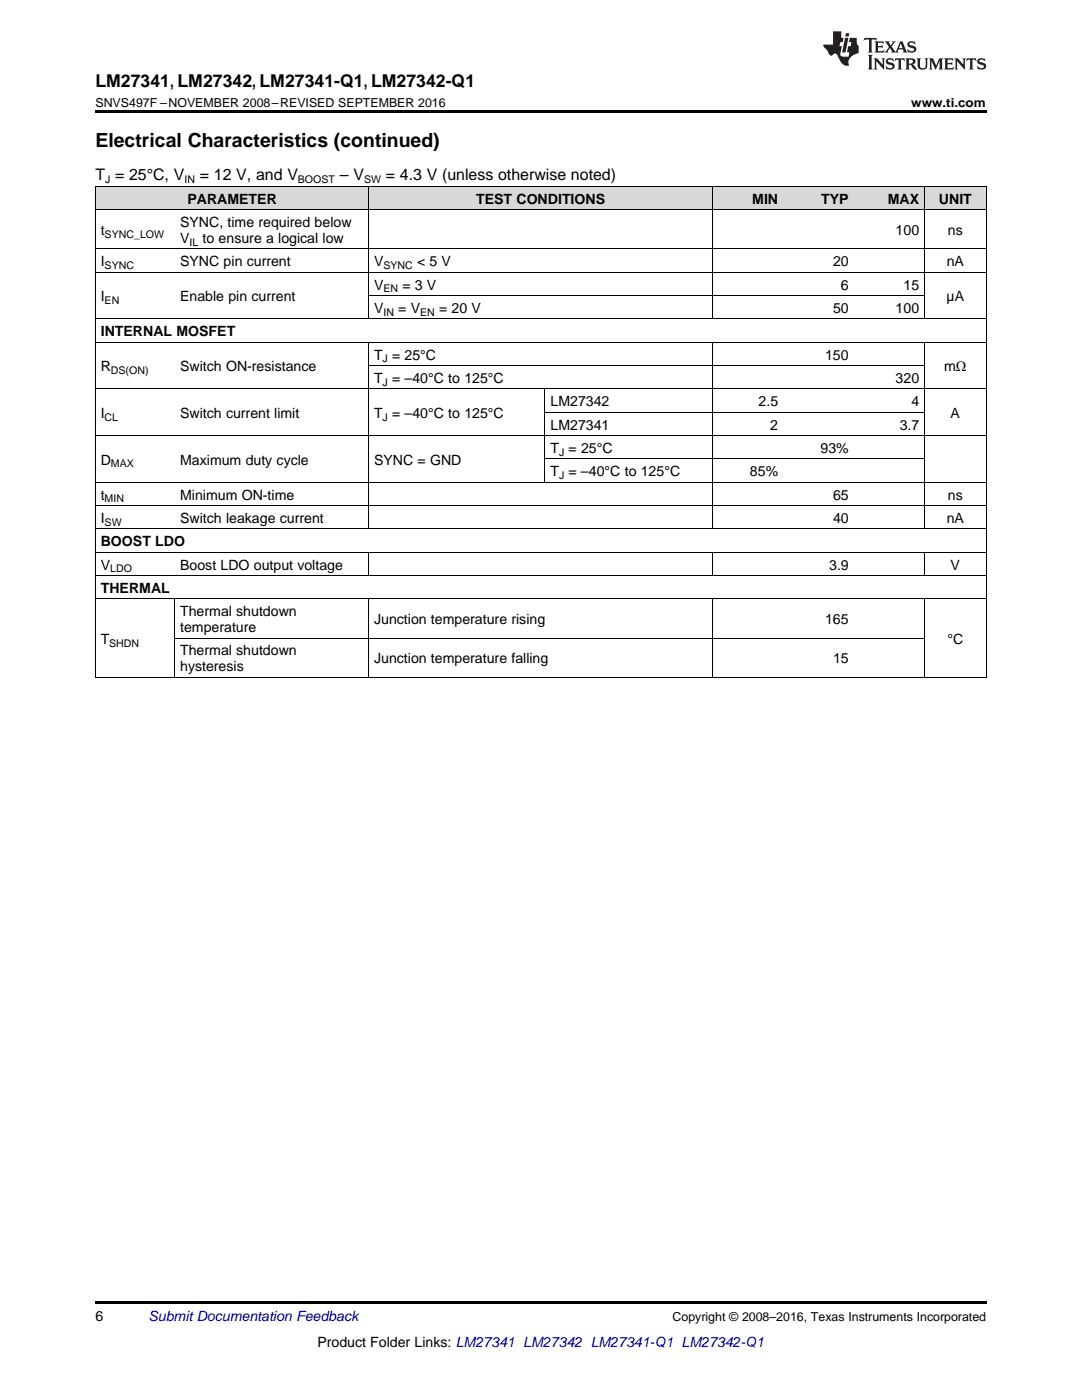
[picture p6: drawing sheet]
<svg xmlns="http://www.w3.org/2000/svg" width="216mm" height="279mm" viewBox="0 0 216 279" stroke-linecap="round" stroke-linejoin="round" font-family="sans-serif">
<defs><g id="words">
<text font-size="3.9" x="19" y="29.3">Electrical Characteristics (continued)</text>
<text font-size="3.5" x="19" y="17.3">LM27341, LM27342, LM27341-Q1, LM27342-Q1</text>
<g font-size="3.2">
<text x="19" y="36">T = 25°C, V</text>
<text x="39.9" y="36">= 12 V, and V</text>
<text x="67.8" y="36">– V</text>
<text x="77" y="36">= 4.3 V (unless otherwise noted)</text>
</g>
<g font-size="2.8">
<text x="37.4" y="40.6">PARAMETER</text>
<text x="95" y="40.6">TEST CONDITIONS</text>
<text x="150.1" y="40.6">MIN</text>
<text x="163.9" y="40.6">TYP</text>
<text x="177.2" y="40.6">MAX</text>
<text x="187.4" y="40.6">UNIT</text>
<text x="20.1" y="46.9">t</text>
<text x="35.9" y="45.3">SYNC, time required below</text>
<text x="178.7" y="46.9">100</text>
<text x="189.2" y="46.9">ns</text>
<text x="20.1" y="53.1">I</text>
<text x="35.9" y="48.5">V</text>
<text x="35.9" y="53.1">SYNC pin current</text>
<text x="40.4" y="48.5">to ensure a logical low</text>
<text x="74.6" y="53.1">V</text>
<text x="83.2" y="53.1">&lt; 5 V</text>
<text x="166.2" y="53.1">20</text>
<text x="188.9" y="53.1">nA</text>
<text x="74.6" y="57.8">V</text>
<text x="80.3" y="57.8">= 3 V</text>
<text x="167.8" y="57.8">6</text>
<text x="180.3" y="57.8">15</text>
<text x="20.1" y="60.1">I</text>
<text x="35.9" y="60.1">Enable pin current</text>
<text x="74.6" y="62.4">V</text>
<text x="79.5" y="62.4">= V</text>
<text x="87.6" y="62.4">= 20 V</text>
<text x="166.2" y="62.4">50</text>
<text x="178.7" y="62.4">100</text>
<text x="188.9" y="60.1">µA</text>
<text x="20.1" y="67.1">INTERNAL MOSFET</text>
<text x="74.6" y="71.8">T = 25°C</text>
<text x="164.6" y="71.8">150</text>
<text x="20.1" y="74.1">R</text>
<text x="35.9" y="74.1">Switch ON-resistance</text>
<text x="74.6" y="76.4">T = –40°C to 125°C</text>
<text x="178.7" y="76.4">320</text>
<text x="188.4" y="74.1">mΩ</text>
<text x="20.1" y="83.4">I</text>
<text x="35.9" y="83.4">Switch current limit</text>
<text x="74.6" y="83.4">T = –40°C to 125°C</text>
<text x="109.9" y="81.1">LM27342</text>
<text x="151.4" y="81.1">2.5</text>
<text x="181.9" y="81.1">4</text>
<text x="189.7" y="83.4">A</text>
<text x="109.9" y="85.7">LM27341</text>
<text x="153.7" y="85.7">2</text>
<text x="179.5" y="85.7">3.7</text>
<text x="20.1" y="92.7">D</text>
<text x="35.9" y="92.7">Maximum duty cycle</text>
<text x="74.6" y="92.7">SYNC = GND</text>
<text x="109.9" y="90.4">T = 25°C</text>
<text x="109.9" y="95">T = –40°C to 125°C</text>
<text x="149.6" y="95">85%</text>
<text x="163.7" y="90.4">93%</text>
<text x="20.1" y="99.7">t</text>
<text x="35.9" y="99.7">Minimum ON-time</text>
<text x="166.2" y="99.7">65</text>
<text x="189.2" y="99.7">ns</text>
<text x="20.1" y="104.4">I</text>
<text x="35.9" y="104.4">Switch leakage current</text>
<text x="166.2" y="104.4">40</text>
<text x="188.9" y="104.4">nA</text>
<text x="20.1" y="109">BOOST LDO</text>
<text x="20.1" y="113.7">V</text>
<text x="35.9" y="113.7">Boost LDO output voltage</text>
<text x="165.5" y="113.7">3.9</text>
<text x="189.7" y="113.7">V</text>
<text x="20.1" y="118.3">THERMAL</text>
<text x="35.9" y="123">Thermal shutdown</text>
<text x="74.6" y="124.6">Junction temperature rising</text>
<text x="164.6" y="124.6">165</text>
<text x="20.1" y="128.5">T</text>
<text x="35.9" y="126.2">temperature</text>
<text x="35.9" y="130.8">Thermal shutdown</text>
<text x="189.1" y="128.5">°C</text>
<text x="35.9" y="134">hysteresis</text>
<text x="74.6" y="132.4">Junction temperature falling</text>
<text x="166.2" y="132.4">15</text>
<text x="19" y="263.6">6</text>
<text x="63.3" y="268.9">Product Folder Links: LM27341 LM27342 LM27341-Q1 LM27342-Q1</text>
</g>
<text font-size="2.8" fill="#0000c8" x="29.6" y="263.6">Submit Documentation Feedback</text>
<g font-size="2.5">
<text x="19" y="21.4">SNVS497F –NOVEMBER 2008–REVISED SEPTEMBER 2016</text>
<text x="181.8" y="21.4">www.ti.com</text>
<text x="134.2" y="263.6">Copyright © 2008–2016, Texas Instruments Incorporated</text>
</g>
<g font-size="2.1">
<text x="21" y="36.6">J</text>
<text x="36.8" y="36.6">IN</text>
<text x="59.4" y="36.6">BOOST</text>
<text x="72.6" y="36.6">SW</text>
<text x="20.9" y="47.4">SYNC_LOW</text>
<text x="20.9" y="53.7">SYNC</text>
<text x="37.8" y="49">IL</text>
<text x="76.5" y="53.7">SYNC</text>
<text x="76.5" y="58.3">EN</text>
<text x="20.9" y="60.7">EN</text>
<text x="76.5" y="63">IN</text>
<text x="83.9" y="63">EN</text>
<text x="22.1" y="74.6">DS(ON)</text>
<text x="76.3" y="72.3">J</text>
<text x="76.3" y="77">J</text>
<text x="20.9" y="84">CL</text>
<text x="76.3" y="84">J</text>
<text x="22.1" y="93.3">MAX</text>
<text x="111.5" y="90.9">J</text>
<text x="111.5" y="95.6">J</text>
<text x="20.9" y="100.3">MIN</text>
<text x="20.9" y="104.9">SW</text>
<text x="22" y="114.2">LDO</text>
<text x="21.8" y="129">SHDN</text>
</g>
</g></defs>
<g fill="#d8d8d8">
<path d="M19 37.3h15.9v4.6h-15.9z"/>
<path d="M34.9 37.3h38.7v4.6h-38.7z"/>
<path d="M73.6 37.3h35.2v4.6h-35.2z"/>
<path d="M108.8 37.3h33.5v4.6h-33.5z"/>
<path d="M142.3 37.3h14.1v4.6h-14.1z"/>
<path d="M156.4 37.3h14v4.6h-14z"/>
<path d="M170.4 37.3h14.1v4.6h-14.1z"/>
<path d="M184.5 37.3h12.3v4.6h-12.3z"/>
</g>
<path d="M19 22h177.8v.5h-177.8zM19 259.7h177.8v.5h-177.8z" fill="#000"/>
<g fill="none" stroke="#000" stroke-width=".2">
<path d="M19 37.2h177.8M19.1 37.2v98.1M73.5 37.2v26.5M142.2 37.2v26.5M184.4 37.2v26.5M196.8 37.2v98.1M19 54.3h177.8M19 49.7h177.8M19 41.9h177.8M73.6 59h110.9M19 77.6h177.8M19 68.3h177.8"/>
<path d="M19 63.7h177.8M73.5 68.3v37.3M73.6 73h110.9M108.7 77.6v18.7M142.2 68.3v37.3M184.4 68.3v37.3M19 96.3h177.8M19 86.9h177.8M108.8 91.6h75.7M108.8 82.3h75.7M19 119.5h177.8M19 114.9h177.8"/>
<path d="M19 110.2h177.8M19 105.6h177.8M19 100.9h177.8M34.8 119.6v15.7M73.5 110.3v4.6M73.5 119.6v15.7M142.2 110.3v4.6M142.2 119.6v15.7M184.4 110.3v4.6M184.4 119.6v15.7M19 135.2h177.8M34.9 127.4h149.6"/>
</g>
<g fill="#231f20">
<path d="M172.5 7.6l-.1 .5 .4-.2h.6v.1v2.1l-.2 .4h.9l-.2-.4v-2.1l.1-.1h.5l.5 .2-.2-.5zM174.5 8.3l.2 .3v1.5l-.2 .4h1.8l.2-.6a1.04 1.04 0 0 1-1.3 .2v-.7h.6l.3 .2v-.6l-.3 .2h-.6v-.6l.8-.1 .4 .3-.2-.5zM176.5 8.3l.9 1.1-.9 1.1h.8l-.2-.2 .4-.7 .5 .7-.2 .2h1.5l-.2-.2 .2-.4h.9l.1 .4-.2 .2h1l-.3-.3-.7-1.9h-.5l-.9 2-.8-1 .9-1h-.8l.1 .3-.4 .5-.3-.6 .1-.2zM179.7 8.6l.4 1h-.7zM181.3 8.4a.63 .63 0 0 0-.2 .7 .63 .63 0 0 0 .6 .4l.6 .2 .1 .2a.75 .75 0 0 1-.7 .4 .75 .75 0 0 1-.6-.5l.1 .7 .1-.1a1.11 1.11 0 0 0 1.5-.6 1.13 1.13 0 0 0-1.2-.8l-.1-.4a1.04 1.04 0 0 1 1.2 .2l-.2-.5-.2 .1-.4-.2zM173.2 10.9l.2 .4v2.2l-.2 .4h1l-.3-.4v-2.2l.3-.4zM174.3 11.6l.3 .4v1.5l-.3 .4h.8l-.2-.4v-1.3l1.5 1.7v-1.9l.2-.4h-.7l.2 .4v.9l-1.1-1.3zM177 11.8a.62 .62 0 0 0-.2 .7 .62 .62 0 0 0 .6 .4l.6 .1 .1 .3a.76 .76 0 0 1-.7 .3 .76 .76 0 0 1-.7-.4l.2 .7 .1-.1a1.11 1.11 0 0 0 1.5-.6 1.13 1.13 0 0 0-1.2-.8l-.1-.4a1.04 1.04 0 0 1 1.2 .2l-.2-.6-.2 .1-.5-.1zM178.7 11.6l-.2 .6a.61 .61 0 0 1 .8-.3v1.6l-.2 .4h.9l-.2-.4v-1.6a.63 .63 0 0 1 .7 .3l-.1-.6zM180.6 11.6l.3 .4v1.5l-.3 .4h1l-.2-.2-.1-.8 .6 .2a.76 .76 0 0 0 1.2 .7l-1-1a.58 .58 0 0 0 .6-.5 .58 .58 0 0 0-.5-.6zM181.4 11.9h.1a.45 .45 0 0 1 .5 .1 .45 .45 0 0 1 .1 .5l-.8 .2zM182.9 11.6l.2 .2a2.17 2.17 0 0 0 .3 1.9 .99 .99 0 0 0 1.6-.6v-1.1l.2-.4h-.7l.2 .2a1.92 1.92 0 0 1-.2 1.8 .6 .6 0 0 1-.9-.5v-1.1l.2-.4zM185.4 11.6l.2 .4v1.5l-.2 .4h.7l-.2-.4v-1.4l.8 1.8 .8-1.8v1.4l-.2 .4h.9l-.2-.4v-1.5l.2-.4h-.8l-.6 1.5-.6-1.5zM188.4 11.6l.2 .4v1.5l-.2 .4h1.8l.1-.6a1.04 1.04 0 0 1-1.2 .1v-.6h.5l.4 .2v-.6l-.4 .2h-.5v-.7h.8l.3 .3-.1-.6zM190.5 11.6l.2 .4v1.5l-.2 .4h.7l-.2-.4v-1.3l1.5 1.7v-1.9l.2-.4h-.7l.2 .4v.9l-1.1-1.3zM192.9 11.6l-.1 .6a.61 .61 0 0 1 .7-.3l.1 1.6-.3 .4h1l-.3-.4 .1-1.6a.63 .63 0 0 1 .7 .3l-.1-.6zM195.2 11.8a.62 .62 0 0 0-.2 .7 .62 .62 0 0 0 .6 .4l.6 .1 .1 .3a.76 .76 0 0 1-.7 .3 .76 .76 0 0 1-.6-.4l.1 .7 .1-.1a1.11 1.11 0 0 0 1.6-.6 1.13 1.13 0 0 0-1.3-.8l-.1-.4a1.04 1.04 0 0 1 1.2 .2l-.1-.6-.2 .1-.5-.1z"/>
<path d="M166.2 6.3v2.6h-1.9v.4l.8 .9a.91 .91 0 0 0 1 .8 .56 .56 0 0 1 .5-.3 .56 .56 0 0 1 .5 .3l.4 .8a1.53 1.53 0 0 0 1.9 1.2 1.54 1.54 0 0 1 1-2.1l.9-.3v-1.4a1.52 1.52 0 0 1-.4-1.6h-1.3l-.2 .8h.5l-.2 .8h-.5l-.1 1v.2l.4 .1-.2 .8a1.93 1.93 0 0 1-1.6-.3l.3-1.8h-.5l.2-.8h.4l.2-.8h-.4v-1.3zM168.6 7.6l-.6 2.9h.7l.6-2.9zM168.8 6.6l-.1 .7h.6l.2-.7z"/>
</g>
<use href="#words"/>
</svg>
